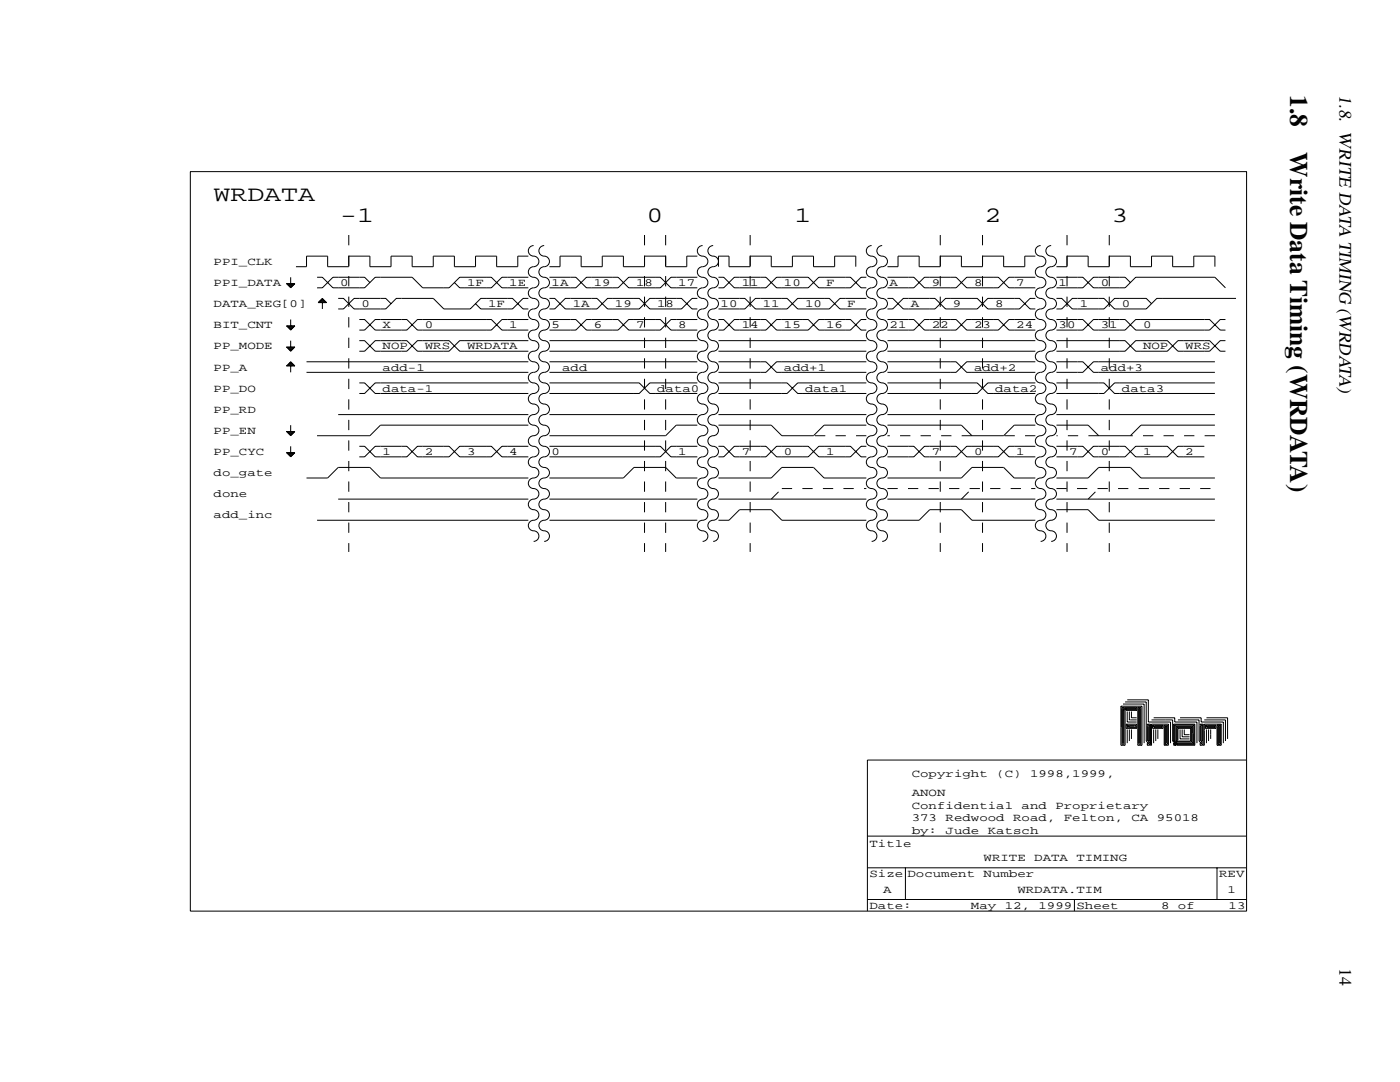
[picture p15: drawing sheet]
<svg xmlns="http://www.w3.org/2000/svg" width="279mm" height="216mm" viewBox="0 0 279 216" stroke-linecap="round" stroke-linejoin="round" font-family="sans-serif">
<defs><g id="words">
<g font-size="5.1">
<text x="257.5" y="19" transform="rotate(90 257.5 19)">1.8</text>
<text x="257.5" y="30.4" transform="rotate(90 257.5 30.4)">Write Data Timing (WRDATA)</text>
</g>
<g font-size="4.4">
<text x="42.6" y="40">WRDATA</text>
<text x="67.9" y="44.3">-1</text>
<text x="129" y="44.3">0</text>
<text x="158.6" y="44.3">1</text>
<text x="196.5" y="44.3">2</text>
<text x="221.8" y="44.3">3</text>
</g>
<text font-size="3.6" x="267.4" y="19" transform="rotate(90 267.4 19)">1.8. WRITE DATA TIMING (WRDATA)</text>
<text font-size="3.5" x="267.4" y="193.2" transform="rotate(90 267.4 193.2)">14</text>
<g font-size="2.2">
<text x="42.6" y="52.9">PPI_CLK</text>
<text x="42.6" y="57.1">PPI_DATA</text>
<text x="67.9" y="57.1">0</text>
<text x="93.2" y="57.1">1F</text>
<text x="101.6" y="57.1">1E</text>
<text x="110.1" y="57.1">1A</text>
<text x="118.5" y="57.1">19</text>
<text x="126.9" y="57.1">18</text>
<text x="135.4" y="57.1">17</text>
<text x="148" y="57.1">11</text>
<text x="156.5" y="57.1">10</text>
<text x="164.9" y="57.1">F</text>
<text x="177.5" y="57.1">A</text>
<text x="186" y="57.1">9</text>
<text x="194.4" y="57.1">8</text>
<text x="202.8" y="57.1">7</text>
<text x="211.3" y="57.1">1</text>
<text x="219.7" y="57.1">0</text>
<text x="42.6" y="65.5">BIT_CNT</text>
<text x="42.6" y="61.3">DATA_REG[0]</text>
<text x="72.1" y="61.3">0</text>
<text x="76.4" y="65.5">X</text>
<text x="84.8" y="65.5">0</text>
<text x="97.4" y="61.3">1F</text>
<text x="101.6" y="65.5">1</text>
<text x="110.1" y="65.5">5</text>
<text x="114.3" y="61.3">1A</text>
<text x="118.5" y="65.5">6</text>
<text x="122.7" y="61.3">19</text>
<text x="126.9" y="65.5">7</text>
<text x="131.2" y="61.3">18</text>
<text x="135.4" y="65.5">8</text>
<text x="143.8" y="61.3">10</text>
<text x="148" y="65.5">14</text>
<text x="152.2" y="61.3">11</text>
<text x="156.5" y="65.5">15</text>
<text x="160.7" y="61.3">10</text>
<text x="164.9" y="65.5">16</text>
<text x="169.1" y="61.3">F</text>
<text x="177.5" y="65.5">21</text>
<text x="181.7" y="61.3">A</text>
<text x="186" y="65.5">22</text>
<text x="190.2" y="61.3">9</text>
<text x="194.4" y="65.5">23</text>
<text x="198.6" y="61.3">8</text>
<text x="202.8" y="65.5">24</text>
<text x="211.3" y="65.5">30</text>
<text x="215.5" y="61.3">1</text>
<text x="219.7" y="65.5">31</text>
<text x="223.9" y="61.3">0</text>
<text x="228.1" y="65.5">0</text>
<text x="42.6" y="69.7">PP_MODE</text>
<text x="76.4" y="69.7">NOP</text>
<text x="84.8" y="69.7">WRS</text>
<text x="93.2" y="69.7">WRDATA</text>
<text x="228.1" y="69.7">NOP</text>
<text x="236.6" y="69.7">WRS</text>
<text x="42.6" y="73.9">PP_A</text>
<text x="76.4" y="73.9">add-1</text>
<text x="112.2" y="73.9">add</text>
<text x="156.5" y="73.9">add+1</text>
<text x="194.4" y="73.9">add+2</text>
<text x="219.7" y="73.9">add+3</text>
<text x="42.6" y="78.2">PP_DO</text>
<text x="42.6" y="82.4">PP_RD</text>
<text x="76.4" y="78.2">data-1</text>
<text x="131.2" y="78.2">data0</text>
<text x="160.7" y="78.2">data1</text>
<text x="198.6" y="78.2">data2</text>
<text x="223.9" y="78.2">data3</text>
<text x="42.6" y="86.6">PP_EN</text>
<text x="42.6" y="90.8">PP_CYC</text>
<text x="42.6" y="95">do_gate</text>
<text x="76.4" y="90.8">1</text>
<text x="84.8" y="90.8">2</text>
<text x="93.2" y="90.8">3</text>
<text x="101.6" y="90.8">4</text>
<text x="110.1" y="90.8">0</text>
<text x="135.4" y="90.8">1</text>
<text x="148" y="90.8">7</text>
<text x="156.5" y="90.8">0</text>
<text x="164.9" y="90.8">1</text>
<text x="186" y="90.8">7</text>
<text x="194.4" y="90.8">0</text>
<text x="202.8" y="90.8">1</text>
<text x="213.4" y="90.8">7</text>
<text x="219.7" y="90.8">0</text>
<text x="228.1" y="90.8">1</text>
<text x="236.6" y="90.8">2</text>
<text x="42.6" y="99.2">done</text>
<text x="42.6" y="103.4">add_inc</text>
<text x="182" y="155">Copyright</text>
<text x="198.8" y="155">(C)</text>
<text x="205.6" y="155">1998,1999,</text>
<text x="182" y="161.4">Confidential</text>
<text x="182" y="158.8">ANON</text>
<text x="203.9" y="161.4">and</text>
<text x="210.6" y="161.4">Proprietary</text>
<text x="182" y="166.4">by:</text>
<text x="182" y="163.9">373</text>
<text x="188.7" y="166.4">Jude</text>
<text x="188.7" y="163.9">Redwood</text>
<text x="197.1" y="166.4">Katsch</text>
<text x="202.2" y="163.9">Road,</text>
<text x="212.3" y="163.9">Felton,</text>
<text x="225.8" y="163.9">CA</text>
<text x="230.9" y="163.9">95018</text>
<text x="173.5" y="168.9">Title</text>
<text x="196.3" y="171.9">WRITE</text>
<text x="206.4" y="171.9">DATA</text>
<text x="214.8" y="171.9">TIMING</text>
<text x="173.5" y="175.1">Size Document</text>
<text x="176.3" y="178.2">A</text>
<text x="196.3" y="175.1">Number</text>
<text x="203" y="178.2">WRDATA.TIM</text>
<text x="243.3" y="175.1">REV</text>
<text x="245" y="178.2">1</text>
<text x="173.5" y="181.4">Date:</text>
<text x="193.8" y="181.4">May</text>
<text x="200.5" y="181.4">12,</text>
<text x="207.3" y="181.4">1999 Sheet</text>
<text x="231.7" y="181.4">8</text>
<text x="235.1" y="181.4">of</text>
<text x="245.2" y="181.4">13</text>
</g>
</g></defs>
<g fill="none" stroke="#000" stroke-width=".2">
<path d="M38 34.2h210.8v147.6h-210.8zM57.2 56.6h1.7l-.9 .8zM57.4 56.6v.2M57.6 56.6v.4M57.8 56.6v.6M58 55.3v2.1M58.2 56.6v.6M58.4 56.6v.4M58.6 56.6v.2M63.3 55.3h1l2.1 2.1h6.4l2.1-2.1h7.4l2.1 2.1h5.2l2.1-2.1h6.4l2.1 2.1h5.2M63.9 60v.4M64.1 59.8v.6"/>
<path d="M64.3 59.5v2.1M64.5 59.8v.6M64.8 60v.4M67.5 59.5h1.1l2.1 2.1h6.3l2.1-2.1h7.4l2.1 2.1h5.2l2.2-2.1h6.3l2.1 2.1h1M73.8 56.4l-1-1.1h-6.4l-2.1 2.1h-1M105.4 55.3h-5.2l-2.1 2.1h-6.4l-1-1M105.4 59.5h-1l-2.1 2.1h-6.3l-1.1-1M105.4 51.1h-2.1v2.1h-4.2v-2.1h-4.2v2.1h-4.2v-2.1h-4.2v2.1h-4.2v-2.1h-4.3v2.1h-4.2v-2.1h-4.2v2.1h-4.2v-2.1h-4.2v2.1h-2.1M106.5 49a1.1 1.1 0 0 0-1 1.3 1.1 1.1 0 0 0 1.3 .9 1.11 1.11 0 0 1 .7 1.3 1.11 1.11 0 0 1-1.3 .8 1.11 1.11 0 0 0-.7 1.3 1.11 1.11 0 0 0 1.3 .8 1.11 1.11 0 0 1 .7 1.3 1.11 1.11 0 0 1-1.3 .8 1.11 1.11 0 0 0-.7 1.4 1.11 1.11 0 0 0 1.3 .7 1.11 1.11 0 0 1 .7 1.4 1.11 1.11 0 0 1-1.3 .7 1.11 1.11 0 0 0-.7 1.4 1.11 1.11 0 0 0 1.3 .7 1.11 1.11 0 0 1 .7 1.4 1.11 1.11 0 0 1-1.3 .7 1.11 1.11 0 0 0-.7 1.4 1.11 1.11 0 0 0 1.3 .7 1.11 1.11 0 0 1 .7 1.4 1.11 1.11 0 0 1-1.3 .7 1.11 1.11 0 0 0-.7 1.4 1.11 1.11 0 0 0 1.3 .7 1.11 1.11 0 0 1 .7 1.4 1.11 1.11 0 0 1-1.3 .8 1.11 1.11 0 0 0-.7 1.3 1.11 1.11 0 0 0 1.3 .8 1.11 1.11 0 0 1 .7 1.3 1.11 1.11 0 0 1-1.3 .8 1.11 1.11 0 0 0-.7 1.3 1.11 1.11 0 0 0 1.3 .8 1.11 1.11 0 0 1 .7 1.3 1.11 1.11 0 0 1-1.3 .8 1.11 1.11 0 0 0-.7 1.3 1.11 1.11 0 0 0 1.3 .8 1.11 1.11 0 0 1 .7 1.4 1.11 1.11 0 0 1-1.3 .7 1.11 1.11 0 0 0-.7 1.4 1.11 1.11 0 0 0 1.3 .7 1.11 1.11 0 0 1 .7 1.4 1.11 1.11 0 0 1-1.3 .7 1.11 1.11 0 0 0-.7 1.4 1.11 1.11 0 0 0 1.3 .7 1.11 1.11 0 0 1 .7 1.4 1.11 1.11 0 0 1-1.3 .7 1.11 1.11 0 0 0-.7 1.4 1.11 1.11 0 0 0 1.3 .7 1.11 1.11 0 0 1 .7 1.4 1.11 1.11 0 0 1-1.3 .7 1.11 1.11 0 0 0-.7 1.4 1.11 1.11 0 0 0 1.3 .8 1.11 1.11 0 0 1 .7 1.3 1.11 1.11 0 0 1-1.3 .8 1.11 1.11 0 0 0-.7 1.3 1.11 1.11 0 0 0 1.3 .8 1.05 1.05 0 0 1 .7 1.1 1.05 1.05 0 0 1-1 .9M108.6 49a1.1 1.1 0 0 0-1 1.3 1.1 1.1 0 0 0 1.3 .9 1.11 1.11 0 0 1 .7 1.3 1.11 1.11 0 0 1-1.3 .8 1.11 1.11 0 0 0-.7 1.3 1.11 1.11 0 0 0 1.3 .8 1.11 1.11 0 0 1 .7 1.3 1.11 1.11 0 0 1-1.3 .8 1.11 1.11 0 0 0-.7 1.4 1.11 1.11 0 0 0 1.3 .7 1.11 1.11 0 0 1 .7 1.4 1.11 1.11 0 0 1-1.3 .7 1.11 1.11 0 0 0-.7 1.4 1.11 1.11 0 0 0 1.3 .7 1.11 1.11 0 0 1 .7 1.4 1.11 1.11 0 0 1-1.3 .7 1.11 1.11 0 0 0-.7 1.4 1.11 1.11 0 0 0 1.3 .7 1.11 1.11 0 0 1 .7 1.4 1.11 1.11 0 0 1-1.3 .7 1.11 1.11 0 0 0-.7 1.4 1.11 1.11 0 0 0 1.3 .7 1.11 1.11 0 0 1 .7 1.4 1.11 1.11 0 0 1-1.3 .8 1.11 1.11 0 0 0-.7 1.3 1.11 1.11 0 0 0 1.3 .8 1.11 1.11 0 0 1 .7 1.3 1.11 1.11 0 0 1-1.3 .8 1.11 1.11 0 0 0-.7 1.3 1.11 1.11 0 0 0 1.3 .8 1.11 1.11 0 0 1 .7 1.3 1.11 1.11 0 0 1-1.3 .8 1.11 1.11 0 0 0-.7 1.3 1.11 1.11 0 0 0 1.3 .8 1.11 1.11 0 0 1 .7 1.4 1.11 1.11 0 0 1-1.3 .7 1.11 1.11 0 0 0-.7 1.4 1.11 1.11 0 0 0 1.3 .7 1.11 1.11 0 0 1 .7 1.4 1.11 1.11 0 0 1-1.3 .7 1.11 1.11 0 0 0-.7 1.4 1.11 1.11 0 0 0 1.3 .7 1.11 1.11 0 0 1 .7 1.4 1.11 1.11 0 0 1-1.3 .7 1.11 1.11 0 0 0-.7 1.4 1.11 1.11 0 0 0 1.3 .7 1.11 1.11 0 0 1 .7 1.4 1.11 1.11 0 0 1-1.3 .7 1.11 1.11 0 0 0-.7 1.4 1.11 1.11 0 0 0 1.3 .8 1.11 1.11 0 0 1 .7 1.3 1.11 1.11 0 0 1-1.3 .8 1.11 1.11 0 0 0-.7 1.3 1.11 1.11 0 0 0 1.3 .8 1.05 1.05 0 0 1 .7 1.1 1.05 1.05 0 0 1-1 .9M109.7 55.3h5.2l2.1 2.1h6.4l2.1-2.1h6.3l2.1 2.1h5.3M109.7 59.5h1l2.1 2.1h6.3l2.2-2.1h6.3l2.1 2.1h6.3l2.1-2.1h1.1"/>
<path d="M139.2 55.3h-5.3l-2.1 2.1h-6.3l-2.1-2.1h-6.4l-2.1 2.1h-5.2M139.2 51.1h-2.1v2.1h-4.3v-2.1h-4.2v2.1h-4.2v-2.1h-4.2v2.1h-4.2v-2.1h-4.2v2.1h-2.1M140.2 49a1.1 1.1 0 0 0-1 1.3 1.1 1.1 0 0 0 1.4 .9 1.11 1.11 0 0 1 .6 1.3 1.11 1.11 0 0 1-1.3 .8 1.11 1.11 0 0 0-.7 1.3 1.11 1.11 0 0 0 1.4 .8 1.11 1.11 0 0 1 .6 1.3 1.11 1.11 0 0 1-1.3 .8 1.11 1.11 0 0 0-.7 1.4 1.11 1.11 0 0 0 1.4 .7 1.11 1.11 0 0 1 .6 1.4 1.11 1.11 0 0 1-1.3 .7 1.11 1.11 0 0 0-.7 1.4 1.11 1.11 0 0 0 1.4 .7 1.11 1.11 0 0 1 .6 1.4 1.11 1.11 0 0 1-1.3 .7 1.11 1.11 0 0 0-.7 1.4 1.11 1.11 0 0 0 1.4 .7 1.11 1.11 0 0 1 .6 1.4 1.11 1.11 0 0 1-1.3 .7 1.11 1.11 0 0 0-.7 1.4 1.11 1.11 0 0 0 1.4 .7 1.11 1.11 0 0 1 .6 1.4 1.11 1.11 0 0 1-1.3 .8 1.11 1.11 0 0 0-.7 1.3 1.11 1.11 0 0 0 1.4 .8 1.11 1.11 0 0 1 .6 1.3 1.11 1.11 0 0 1-1.3 .8 1.11 1.11 0 0 0-.7 1.3 1.11 1.11 0 0 0 1.4 .8 1.11 1.11 0 0 1 .6 1.3 1.11 1.11 0 0 1-1.3 .8 1.11 1.11 0 0 0-.7 1.3 1.11 1.11 0 0 0 1.4 .8 1.11 1.11 0 0 1 .6 1.4 1.11 1.11 0 0 1-1.3 .7 1.11 1.11 0 0 0-.7 1.4 1.11 1.11 0 0 0 1.4 .7 1.11 1.11 0 0 1 .6 1.4 1.11 1.11 0 0 1-1.3 .7 1.11 1.11 0 0 0-.7 1.4 1.11 1.11 0 0 0 1.4 .7 1.11 1.11 0 0 1 .6 1.4 1.11 1.11 0 0 1-1.3 .7 1.11 1.11 0 0 0-.7 1.4 1.11 1.11 0 0 0 1.4 .7 1.11 1.11 0 0 1 .6 1.4 1.11 1.11 0 0 1-1.3 .7 1.11 1.11 0 0 0-.7 1.4 1.11 1.11 0 0 0 1.4 .8 1.11 1.11 0 0 1 .6 1.3 1.11 1.11 0 0 1-1.3 .8 1.11 1.11 0 0 0-.7 1.3 1.11 1.11 0 0 0 1.4 .8 1.05 1.05 0 0 1 .7 1.1 1.05 1.05 0 0 1-1.1 .9M142.3 49a1.1 1.1 0 0 0-1 1.3 1.1 1.1 0 0 0 1.4 .9 1.11 1.11 0 0 1 .6 1.3 1.11 1.11 0 0 1-1.3 .8 1.11 1.11 0 0 0-.7 1.3 1.11 1.11 0 0 0 1.4 .8 1.11 1.11 0 0 1 .6 1.3 1.11 1.11 0 0 1-1.3 .8 1.11 1.11 0 0 0-.7 1.4 1.11 1.11 0 0 0 1.4 .7 1.11 1.11 0 0 1 .6 1.4 1.11 1.11 0 0 1-1.3 .7 1.11 1.11 0 0 0-.7 1.4 1.11 1.11 0 0 0 1.4 .7 1.11 1.11 0 0 1 .6 1.4 1.11 1.11 0 0 1-1.3 .7 1.11 1.11 0 0 0-.7 1.4 1.11 1.11 0 0 0 1.4 .7 1.11 1.11 0 0 1 .6 1.4 1.11 1.11 0 0 1-1.3 .7 1.11 1.11 0 0 0-.7 1.4 1.11 1.11 0 0 0 1.4 .7 1.11 1.11 0 0 1 .6 1.4 1.11 1.11 0 0 1-1.3 .8 1.11 1.11 0 0 0-.7 1.3 1.11 1.11 0 0 0 1.4 .8 1.11 1.11 0 0 1 .6 1.3 1.11 1.11 0 0 1-1.3 .8 1.11 1.11 0 0 0-.7 1.3 1.11 1.11 0 0 0 1.4 .8 1.11 1.11 0 0 1 .6 1.3 1.11 1.11 0 0 1-1.3 .8 1.11 1.11 0 0 0-.7 1.3 1.11 1.11 0 0 0 1.4 .8 1.11 1.11 0 0 1 .6 1.4 1.11 1.11 0 0 1-1.3 .7 1.11 1.11 0 0 0-.7 1.4 1.11 1.11 0 0 0 1.4 .7 1.11 1.11 0 0 1 .6 1.4 1.11 1.11 0 0 1-1.3 .7 1.11 1.11 0 0 0-.7 1.4 1.11 1.11 0 0 0 1.4 .7 1.11 1.11 0 0 1 .6 1.4 1.11 1.11 0 0 1-1.3 .7 1.11 1.11 0 0 0-.7 1.4 1.11 1.11 0 0 0 1.4 .7 1.11 1.11 0 0 1 .6 1.4 1.11 1.11 0 0 1-1.3 .7 1.11 1.11 0 0 0-.7 1.4 1.11 1.11 0 0 0 1.4 .8 1.11 1.11 0 0 1 .6 1.3 1.11 1.11 0 0 1-1.3 .8 1.11 1.11 0 0 0-.7 1.3 1.11 1.11 0 0 0 1.4 .8 1.05 1.05 0 0 1 .7 1.1 1.05 1.05 0 0 1-1.1 .9M143.4 55.3h1l2.1 2.1h6.4l2.1-2.1h6.3l2.1 2.1h6.3l2.1-2.1h1.1M143.4 57.4h1l2.1-2.1h6.4l2.1 2.1h6.3l2.1-2.1h6.3l2.1 2.1h1.1M143.4 59.5h5.3l2.1 2.1h6.3l2.1-2.1h6.3l2.1 2.1h5.3M143.4 53.2v-2.1h2.1v2.1h4.2v-2.1h4.2v2.1h4.2v-2.1h4.3v2.1h4.2v-2.1h4.2v2.1M172.9 59.5h-5.3l-2.1 2.1h-6.3l-2.1-2.1h-6.3l-2.1 2.1h-5.3M173.9 49a1.1 1.1 0 0 0-1 1.3 1.1 1.1 0 0 0 1.4 .9 1.11 1.11 0 0 1 .6 1.3 1.11 1.11 0 0 1-1.3 .8 1.11 1.11 0 0 0-.6 1.3 1.11 1.11 0 0 0 1.3 .8 1.11 1.11 0 0 1 .6 1.3 1.11 1.11 0 0 1-1.3 .8 1.11 1.11 0 0 0-.6 1.4 1.11 1.11 0 0 0 1.3 .7 1.11 1.11 0 0 1 .6 1.4 1.11 1.11 0 0 1-1.3 .7 1.11 1.11 0 0 0-.6 1.4 1.11 1.11 0 0 0 1.3 .7 1.11 1.11 0 0 1 .6 1.4 1.11 1.11 0 0 1-1.3 .7 1.11 1.11 0 0 0-.6 1.4 1.11 1.11 0 0 0 1.3 .7 1.11 1.11 0 0 1 .6 1.4 1.11 1.11 0 0 1-1.3 .7 1.11 1.11 0 0 0-.6 1.4 1.11 1.11 0 0 0 1.3 .7 1.11 1.11 0 0 1 .6 1.4 1.11 1.11 0 0 1-1.3 .8 1.11 1.11 0 0 0-.6 1.3 1.11 1.11 0 0 0 1.3 .8 1.11 1.11 0 0 1 .6 1.3 1.11 1.11 0 0 1-1.3 .8 1.11 1.11 0 0 0-.6 1.3 1.11 1.11 0 0 0 1.3 .8 1.11 1.11 0 0 1 .6 1.3 1.11 1.11 0 0 1-1.3 .8 1.11 1.11 0 0 0-.6 1.3 1.11 1.11 0 0 0 1.3 .8 1.11 1.11 0 0 1 .6 1.4 1.11 1.11 0 0 1-1.3 .7 1.11 1.11 0 0 0-.6 1.4 1.11 1.11 0 0 0 1.3 .7 1.11 1.11 0 0 1 .6 1.4 1.11 1.11 0 0 1-1.3 .7 1.11 1.11 0 0 0-.6 1.4 1.11 1.11 0 0 0 1.3 .7 1.11 1.11 0 0 1 .6 1.4 1.11 1.11 0 0 1-1.3 .7 1.11 1.11 0 0 0-.6 1.4 1.11 1.11 0 0 0 1.3 .7 1.11 1.11 0 0 1 .6 1.4 1.11 1.11 0 0 1-1.3 .7 1.11 1.11 0 0 0-.6 1.4 1.11 1.11 0 0 0 1.3 .8 1.11 1.11 0 0 1 .6 1.3 1.11 1.11 0 0 1-1.3 .8 1.11 1.11 0 0 0-.6 1.3 1.11 1.11 0 0 0 1.3 .8 1.05 1.05 0 0 1 .7 1.1 1.05 1.05 0 0 1-1.1 .9M176.1 49a1.1 1.1 0 0 0-1.1 1.3 1.1 1.1 0 0 0 1.4 .9 1.11 1.11 0 0 1 .6 1.3 1.11 1.11 0 0 1-1.3 .8 1.11 1.11 0 0 0-.6 1.3 1.11 1.11 0 0 0 1.3 .8 1.11 1.11 0 0 1 .6 1.3 1.11 1.11 0 0 1-1.3 .8 1.11 1.11 0 0 0-.6 1.4 1.11 1.11 0 0 0 1.3 .7 1.11 1.11 0 0 1 .6 1.4 1.11 1.11 0 0 1-1.3 .7 1.11 1.11 0 0 0-.6 1.4 1.11 1.11 0 0 0 1.3 .7 1.11 1.11 0 0 1 .6 1.4 1.11 1.11 0 0 1-1.3 .7 1.11 1.11 0 0 0-.6 1.4 1.11 1.11 0 0 0 1.3 .7 1.11 1.11 0 0 1 .6 1.4 1.11 1.11 0 0 1-1.3 .7 1.11 1.11 0 0 0-.6 1.4 1.11 1.11 0 0 0 1.3 .7 1.11 1.11 0 0 1 .6 1.4 1.11 1.11 0 0 1-1.3 .8 1.11 1.11 0 0 0-.6 1.3 1.11 1.11 0 0 0 1.3 .8 1.11 1.11 0 0 1 .6 1.3 1.11 1.11 0 0 1-1.3 .8 1.11 1.11 0 0 0-.6 1.3 1.11 1.11 0 0 0 1.3 .8 1.11 1.11 0 0 1 .6 1.3 1.11 1.11 0 0 1-1.3 .8 1.11 1.11 0 0 0-.6 1.3 1.11 1.11 0 0 0 1.3 .8 1.11 1.11 0 0 1 .6 1.4 1.11 1.11 0 0 1-1.3 .7 1.11 1.11 0 0 0-.6 1.4 1.11 1.11 0 0 0 1.3 .7 1.11 1.11 0 0 1 .6 1.4 1.11 1.11 0 0 1-1.3 .7 1.11 1.11 0 0 0-.6 1.4 1.11 1.11 0 0 0 1.3 .7 1.11 1.11 0 0 1 .6 1.4 1.11 1.11 0 0 1-1.3 .7 1.11 1.11 0 0 0-.6 1.4 1.11 1.11 0 0 0 1.3 .7 1.11 1.11 0 0 1 .6 1.4 1.11 1.11 0 0 1-1.3 .7 1.11 1.11 0 0 0-.6 1.4 1.11 1.11 0 0 0 1.3 .8 1.11 1.11 0 0 1 .6 1.3 1.11 1.11 0 0 1-1.3 .8 1.11 1.11 0 0 0-.6 1.3 1.11 1.11 0 0 0 1.3 .8 1.05 1.05 0 0 1 .7 1.1 1.05 1.05 0 0 1-1 .9M177.1 55.3h5.3l2.1 2.1h6.3l2.1-2.1h6.3l2.2 2.1h5.2"/>
<path d="M177.1 59.5h1.1l2.1 2.1h6.3l2.1-2.1h6.3l2.1 2.1h6.4l2.1-2.1h1M206.6 55.3h-5.2l-2.2 2.1h-6.3l-2.1-2.1h-6.3l-2.1 2.1h-5.3M206.6 51.1h-2.1v2.1h-4.2v-2.1h-4.2v2.1h-4.2v-2.1h-4.2v2.1h-4.3v-2.1h-4.2v2.1h-2.1M207.7 49a1.1 1.1 0 0 0-1.1 1.3 1.1 1.1 0 0 0 1.4 .9 1.11 1.11 0 0 1 .7 1.3 1.11 1.11 0 0 1-1.4 .8 1.11 1.11 0 0 0-.6 1.3 1.11 1.11 0 0 0 1.3 .8 1.11 1.11 0 0 1 .7 1.3 1.11 1.11 0 0 1-1.4 .8 1.11 1.11 0 0 0-.6 1.4 1.11 1.11 0 0 0 1.3 .7 1.11 1.11 0 0 1 .7 1.4 1.11 1.11 0 0 1-1.4 .7 1.11 1.11 0 0 0-.6 1.4 1.11 1.11 0 0 0 1.3 .7 1.11 1.11 0 0 1 .7 1.4 1.11 1.11 0 0 1-1.4 .7 1.11 1.11 0 0 0-.6 1.4 1.11 1.11 0 0 0 1.3 .7 1.11 1.11 0 0 1 .7 1.4 1.11 1.11 0 0 1-1.4 .7 1.11 1.11 0 0 0-.6 1.4 1.11 1.11 0 0 0 1.3 .7 1.11 1.11 0 0 1 .7 1.4 1.11 1.11 0 0 1-1.4 .8 1.11 1.11 0 0 0-.6 1.3 1.11 1.11 0 0 0 1.3 .8 1.11 1.11 0 0 1 .7 1.3 1.11 1.11 0 0 1-1.4 .8 1.11 1.11 0 0 0-.6 1.3 1.11 1.11 0 0 0 1.3 .8 1.11 1.11 0 0 1 .7 1.3 1.11 1.11 0 0 1-1.4 .8 1.11 1.11 0 0 0-.6 1.3 1.11 1.11 0 0 0 1.3 .8 1.11 1.11 0 0 1 .7 1.4 1.11 1.11 0 0 1-1.4 .7 1.11 1.11 0 0 0-.6 1.4 1.11 1.11 0 0 0 1.3 .7 1.11 1.11 0 0 1 .7 1.4 1.11 1.11 0 0 1-1.4 .7 1.11 1.11 0 0 0-.6 1.4 1.11 1.11 0 0 0 1.3 .7 1.11 1.11 0 0 1 .7 1.4 1.11 1.11 0 0 1-1.4 .7 1.11 1.11 0 0 0-.6 1.4 1.11 1.11 0 0 0 1.3 .7 1.11 1.11 0 0 1 .7 1.4 1.11 1.11 0 0 1-1.4 .7 1.11 1.11 0 0 0-.6 1.4 1.11 1.11 0 0 0 1.3 .8 1.11 1.11 0 0 1 .7 1.3 1.11 1.11 0 0 1-1.4 .8 1.11 1.11 0 0 0-.6 1.3 1.11 1.11 0 0 0 1.3 .8 1.05 1.05 0 0 1 .7 1.1 1.05 1.05 0 0 1-1 .9M209.8 49a1.1 1.1 0 0 0-1.1 1.3 1.1 1.1 0 0 0 1.4 .9 1.11 1.11 0 0 1 .7 1.3 1.11 1.11 0 0 1-1.3 .8 1.11 1.11 0 0 0-.7 1.3 1.11 1.11 0 0 0 1.3 .8 1.11 1.11 0 0 1 .7 1.3 1.11 1.11 0 0 1-1.3 .8 1.11 1.11 0 0 0-.7 1.4 1.11 1.11 0 0 0 1.3 .7 1.11 1.11 0 0 1 .7 1.4 1.11 1.11 0 0 1-1.3 .7 1.11 1.11 0 0 0-.7 1.4 1.11 1.11 0 0 0 1.3 .7 1.11 1.11 0 0 1 .7 1.4 1.11 1.11 0 0 1-1.3 .7 1.11 1.11 0 0 0-.7 1.4 1.11 1.11 0 0 0 1.3 .7 1.11 1.11 0 0 1 .7 1.4 1.11 1.11 0 0 1-1.3 .7 1.11 1.11 0 0 0-.7 1.4 1.11 1.11 0 0 0 1.3 .7 1.11 1.11 0 0 1 .7 1.4 1.11 1.11 0 0 1-1.3 .8 1.11 1.11 0 0 0-.7 1.3 1.11 1.11 0 0 0 1.3 .8 1.11 1.11 0 0 1 .7 1.3 1.11 1.11 0 0 1-1.3 .8 1.11 1.11 0 0 0-.7 1.3 1.11 1.11 0 0 0 1.3 .8 1.11 1.11 0 0 1 .7 1.3 1.11 1.11 0 0 1-1.3 .8 1.11 1.11 0 0 0-.7 1.3 1.11 1.11 0 0 0 1.3 .8 1.11 1.11 0 0 1 .7 1.4 1.11 1.11 0 0 1-1.3 .7 1.11 1.11 0 0 0-.7 1.4 1.11 1.11 0 0 0 1.3 .7 1.11 1.11 0 0 1 .7 1.4 1.11 1.11 0 0 1-1.3 .7 1.11 1.11 0 0 0-.7 1.4 1.11 1.11 0 0 0 1.3 .7 1.11 1.11 0 0 1 .7 1.4 1.11 1.11 0 0 1-1.3 .7 1.11 1.11 0 0 0-.7 1.4 1.11 1.11 0 0 0 1.3 .7 1.11 1.11 0 0 1 .7 1.4 1.11 1.11 0 0 1-1.3 .7 1.11 1.11 0 0 0-.7 1.4 1.11 1.11 0 0 0 1.3 .8 1.11 1.11 0 0 1 .7 1.3 1.11 1.11 0 0 1-1.3 .8 1.11 1.11 0 0 0-.7 1.3 1.11 1.11 0 0 0 1.3 .8 1.05 1.05 0 0 1 .7 1.1 1.05 1.05 0 0 1-1 .9M210.8 55.3h5.3l2.1 2.1h6.3l2.1-2.1h15.9l2.1 2.1M210.8 59.5h1.1l2.1 2.1h6.3l2.1-2.1h6.4l1 1.1M210.8 53.2h2.1v-2.1h4.3v2.1h4.2v-2.1h4.2v2.1h4.2v-2.1h4.2v2.1h4.2v-2.1h4.3v2.1M225.6 56.4l-1.1-1.1h-6.3l-2.1 2.1h-5.3M246.7 59.5h-15.8l-2.1 2.1h-6.4l-2.1-2.1h-6.3l-2.1 2.1h-1.1M57.2 65h1.7l-.9 .9zM57.2 69.2h1.7l-.9 .9z"/>
<path d="M57.2 73l.8-.8 .9 .8zM57.4 65v.2M57.4 69.2v.2M57.4 72.8v.2M57.6 65v.4M57.6 69.2v.5M57.6 72.6v.4M57.8 65v.7M57.8 69.2v.7M57.8 72.4v.6M58 63.8v2.1M58 68v2.1"/>
<path d="M58 72.2v2.1M58.2 65v.7M58.2 69.2v.7M58.2 72.4v.6M58.4 65v.4M58.4 69.2v.5M58.4 72.6v.4M58.6 65v.2M58.6 69.2v.2M58.6 72.8v.2M61.2 72.2h44.2M61.2 74.3h44.2"/>
<path d="M63.5 60.4l.8-.9 .9 .9zM63.7 60.2v.2M65 60.2v.2M71.7 63.8h1.1l2.1 2.1h6.3l2.1-2.1h14.8l2.1 2.1h5.2M71.7 68h1.1l2.1 2.1h6.3l2.1-2.1h6.3l2.1 2.1h13.7M71.7 76.4h1.1l2.1 2.1h30.5M78 60.6l-1-1.1h-6.3l-2.1 2.1h-1.1M105.4 68h-13.7l-2.1 2.1h-6.3l-2.1-2.1h-6.3l-2.1 2.1h-1.1M105.4 76.4h-30.5l-2.1 2.1h-1.1M105.4 63.8h-5.2l-2.1 2.1h-14.8l-2.1-2.1h-6.3l-2.1 2.1h-1.1M109.7 68h29.5M109.7 70.1h29.5"/>
<path d="M109.7 63.8h5.2l2.1 2.1h6.4l2.1-2.1h6.3l2.1 2.1h5.3M109.7 61.6h1l2.1-2.1h6.3l2.2 2.1h6.3l2.1-2.1h6.3l2.1 2.1h1.1M109.7 76.4h17.9l2.1 2.1h9.5M109.7 72.2h29.5M109.7 74.3h29.5M139.2 63.8h-5.3l-2.1 2.1h-6.3l-2.1-2.1h-6.4l-2.1 2.1h-5.2M139.2 76.4h-9.5l-2.1 2.1h-17.9M143.4 68h29.5M143.4 70.1h29.5M143.4 63.8h1l2.1 2.1h6.4l2.1-2.1h6.3l2.1 2.1h6.3l2.1-2.1h1.1M143.4 65.9h1l2.1-2.1h6.4l2.1 2.1h6.3l2.1-2.1h6.3l2.1 2.1h1.1M143.4 72.2h9.5l2.1 2.1h17.9"/>
<path d="M143.4 76.4h13.7l2.1 2.1h13.7M172.9 72.2h-17.9l-2.1 2.1h-9.5M172.9 76.4h-13.7l-2.1 2.1h-13.7M177.1 68h29.5M177.1 70.1h29.5M177.1 63.8h5.3l2.1 2.1h6.3l2.1-2.1h6.3l2.2 2.1h5.2M177.1 61.6h1.1l2.1-2.1h6.3l2.1 2.1h6.3l2.1-2.1h6.4l2.1 2.1h1M177.1 72.2h13.7l2.1 2.1h13.7M177.1 76.4h17.9l2.1 2.1h9.5M206.6 63.8h-5.2l-2.2 2.1h-6.3l-2.1-2.1h-6.3l-2.1 2.1h-5.3M206.6 72.2h-13.7l-2.1 2.1h-13.7M206.6 76.4h-9.5l-2.1 2.1h-17.9"/>
<path d="M210.8 68h13.7l2.1 2.1h6.4l2.1-2.1h6.3l2.1 2.1h1.1M210.8 63.8h5.3l2.1 2.1h6.3l2.1-2.1h14.8l2.1 2.1h1.1M210.8 72.2h5.3l2.1 2.1h24.3M210.8 76.4h9.5l2.1 2.1h20.1M242.5 72.2h-24.3l-2.1 2.1h-5.3M242.5 76.4h-20.1l-2.1 2.1h-9.5M244.6 68h-1.1l-2.1 2.1h-6.3l-2.1-2.1h-6.4l-2.1 2.1h-13.7M244.6 63.8h-1.1l-2.1 2.1h-14.8l-2.1-2.1h-6.3l-2.1 2.1h-5.3M57.2 86.1h1.7l-.9 .8zM57.2 90.3h1.7l-.9 .9zM57.4 86.1v.2M57.4 90.3v.2"/>
<path d="M57.6 86.1v.4M57.6 90.3v.4M57.8 86.1v.6M57.8 90.3v.6M58 84.8v2.1M58 89.1v2.1M58.2 86.1v.6M58.2 90.3v.6M58.4 86.1v.4M58.4 90.3v.4M58.6 86.1v.2M58.6 90.3v.2"/>
<path d="M61.2 95.4h4.2l2.1-2.1h6.3l2.1 2.1h29.5M67.5 82.7h37.9M67.5 99.6h37.9M71.7 89.1h1.1l2.1 2.1h6.3l2.1-2.1h6.3l2.1 2.1h6.4l2.1-2.1h5.2M71.7 91.2h1.1l2.1-2.1h6.3l2.1 2.1h6.3l2.1-2.1h6.4l2.1 2.1h5.2M105.4 84.8h-29.5l-2.1 2.1h-10.5M109.7 89.1h22.1l2.1 2.1h5.3M109.7 95.4h14.7l2.1-2.1h6.3l2.2 2.1h4.2M109.7 82.7h29.5M109.7 99.6h29.5M139.2 89.1h-5.3l-2.1 2.1h-22.1M139.2 84.8h-4.2l-2.2 2.1h-23.1"/>
<path d="M143.4 91.2h1l2.1-2.1h6.4l2.1 2.1h6.3l2.1-2.1h6.3l2.1 2.1h1.1M143.4 89.1h1l2.1 2.1h6.4l2.1-2.1h6.3l2.1 2.1h6.3l2.1-2.1h1.1M143.4 84.8h10.5l2.1 2.1h6.4l2.1-2.1h8.4M143.4 95.4h10.5l2.1-2.1h6.4l2.1 2.1h8.4M143.4 82.7h29.5M143.4 99.6h29.5M177.1 89.1h5.3l2.1 2.1h6.3l2.1-2.1h6.3l2.2 2.1h5.2M177.1 84.8h14.8l2.1 2.1h6.3l2.1-2.1h4.2M177.1 95.4h14.8l2.1-2.1h6.3l2.1 2.1h4.2M177.1 82.7h29.5M177.1 99.6h29.5M206.6 89.1h-5.2l-2.2 2.1h-6.3l-2.1-2.1h-6.3l-2.1 2.1h-5.3"/>
<path d="M210.8 89.1h5.3l2.1 2.1h6.3l2.1-2.1h6.4l2.1 2.1h5.3M210.8 84.8h6.4l2.1 2.1h6.3l2.1-2.1h14.8M210.8 95.4h6.4l2.1-2.1h6.3l2.1 2.1h14.8M210.8 82.7h31.7M210.8 99.6h31.7M240.4 89.1h-5.3l-2.1 2.1h-6.4l-2.1-2.1h-6.3l-2.1 2.1h-5.3M63.3 103.8h42.1M109.7 103.8h29.5M143.4 103.8h2.1l2.1-2.1h6.3l2.1 2.1h16.9M177.1 103.8h6.3l2.1-2.1h6.4l2.1 2.1h12.6M210.8 101.7h6.4l2.1 2.1h23.2M225 139.6h4.2v4.5h4.4v4.2"/>
<path d="M223.7 140.9l.8 .9v6.9h-.8zM223.7 140.9h4.2v7.8h-.8v-7.6h.6v7.4h-.4v-7.2h.2v7M224.1 141.1l-.2 .2v7.2h.4v-6.7l-.2-.3v6.8M224.1 140.5h4.2v7.8M224.1 141.1h2.8v.7h-2.1zM224.5 140.1h4.3v7.8l.8 .8h.2v-4.2h3.4v4.2h-.9v-4h.7v3.8h-.4v-3.6h.2v3.4M224.5 141.3h2.1v.2h-1.8zM224.8 144.5h2.1v.8h-2.1zM224.8 144.5l.6 .6h1.2v-.4h-1.4l-.2 .4 .4-.2h1M225 142v2.1h1.9M225 145.5v2.8M225.4 142v1.6h1.5"/>
<path d="M225.4 145.5v2.4M225.8 142v1.2h1.1M225.8 145.5v1.9M229 147.9v-3h.2v3l.2 .2-.2 .4M229 144.5h.6v4l-.2 .2h-.4v-.4l.4-.4v-3.2h-.4zM229.8 143.6h4.2v4.3l.9 .8h3.6v-4.2h-4.3v3.4l.7 .6h3.3v-3.8h-3.8v3.2l.5 .4h3.1v-3.4h-3.3v3l.2 .2h2.9v-3h-2.9v2.8h2.7v-2.6h-2.5v2.4M230 144.7h2.1v.6h-2.1zM230 144.7l.4 .4h1.5v-.2h-1.5l-.2 .2M230.2 143.2h4.2v.9h4.5v4.2M230.2 145.5v2.8M230.7 145.5v2.4M231.1 145.5v1.9"/>
<path d="M234.2 148.3l.5 .4h-.5zM235.1 143.6h4.2v4.3l.8 .8h.3v-4.2h3.3v4.2h-.8v-4h.6v3.8h-.4v-3.6h.2v3.4M235.5 143.2h4.2v.9h4.4v4.2M235.5 145.5v1.9h1.9M235.9 145.5v1.5h1.5M236.3 145.5v1.1h1.1M239.5 144.5h.6v4l-.2 .2h-.4v-.4l.4-.4v-3.2h-.4zM239.5 147.9v-3h.2v3l.2 .2-.2 .4M240.4 143.6h4.2v4.3M240.6 144.7h2.1v.6h-2.1zM240.6 144.7l.4 .4h1.5v-.2h-1.5l-.2 .2M240.8 143.2h4.2v4.2"/>
<path d="M240.8 145.5v2.8M241.2 145.5v2.4M241.6 145.5v1.9M248.8 151.7h-75.7v30.1M173.1 179.5h75.7M173.1 173.2h75.7M173.1 166.8h75.7M180.7 173.2v6.3M214.4 179.5v2.3M242.9 173.2v6.3"/>
</g>
<g fill="none" stroke="#000" stroke-width=".2" stroke-dasharray="2" stroke-linecap="butt">
<path d="M69.6 46.9v63.2M128.6 46.9v63.2M132.8 46.9v63.2M149.7 46.9v63.2M187.7 46.9v63.2M196.1 46.9v63.2M212.9 46.9v63.2M221.4 46.9v63.2M153.9 99.6l2.1-2.1M156 97.5h16.9M172.9 86.9h-10.5M177.1 97.5h29.5"/>
<path d="M191.9 99.6l2.1-2.1M194 86.9h-16.9M206.6 86.9h-6.3M210.8 97.5h31.7M217.2 99.6l2.1-2.1M219.3 86.9h-8.5M242.5 86.9h-16.9"/>
</g>
<use href="#words"/>
</svg>
